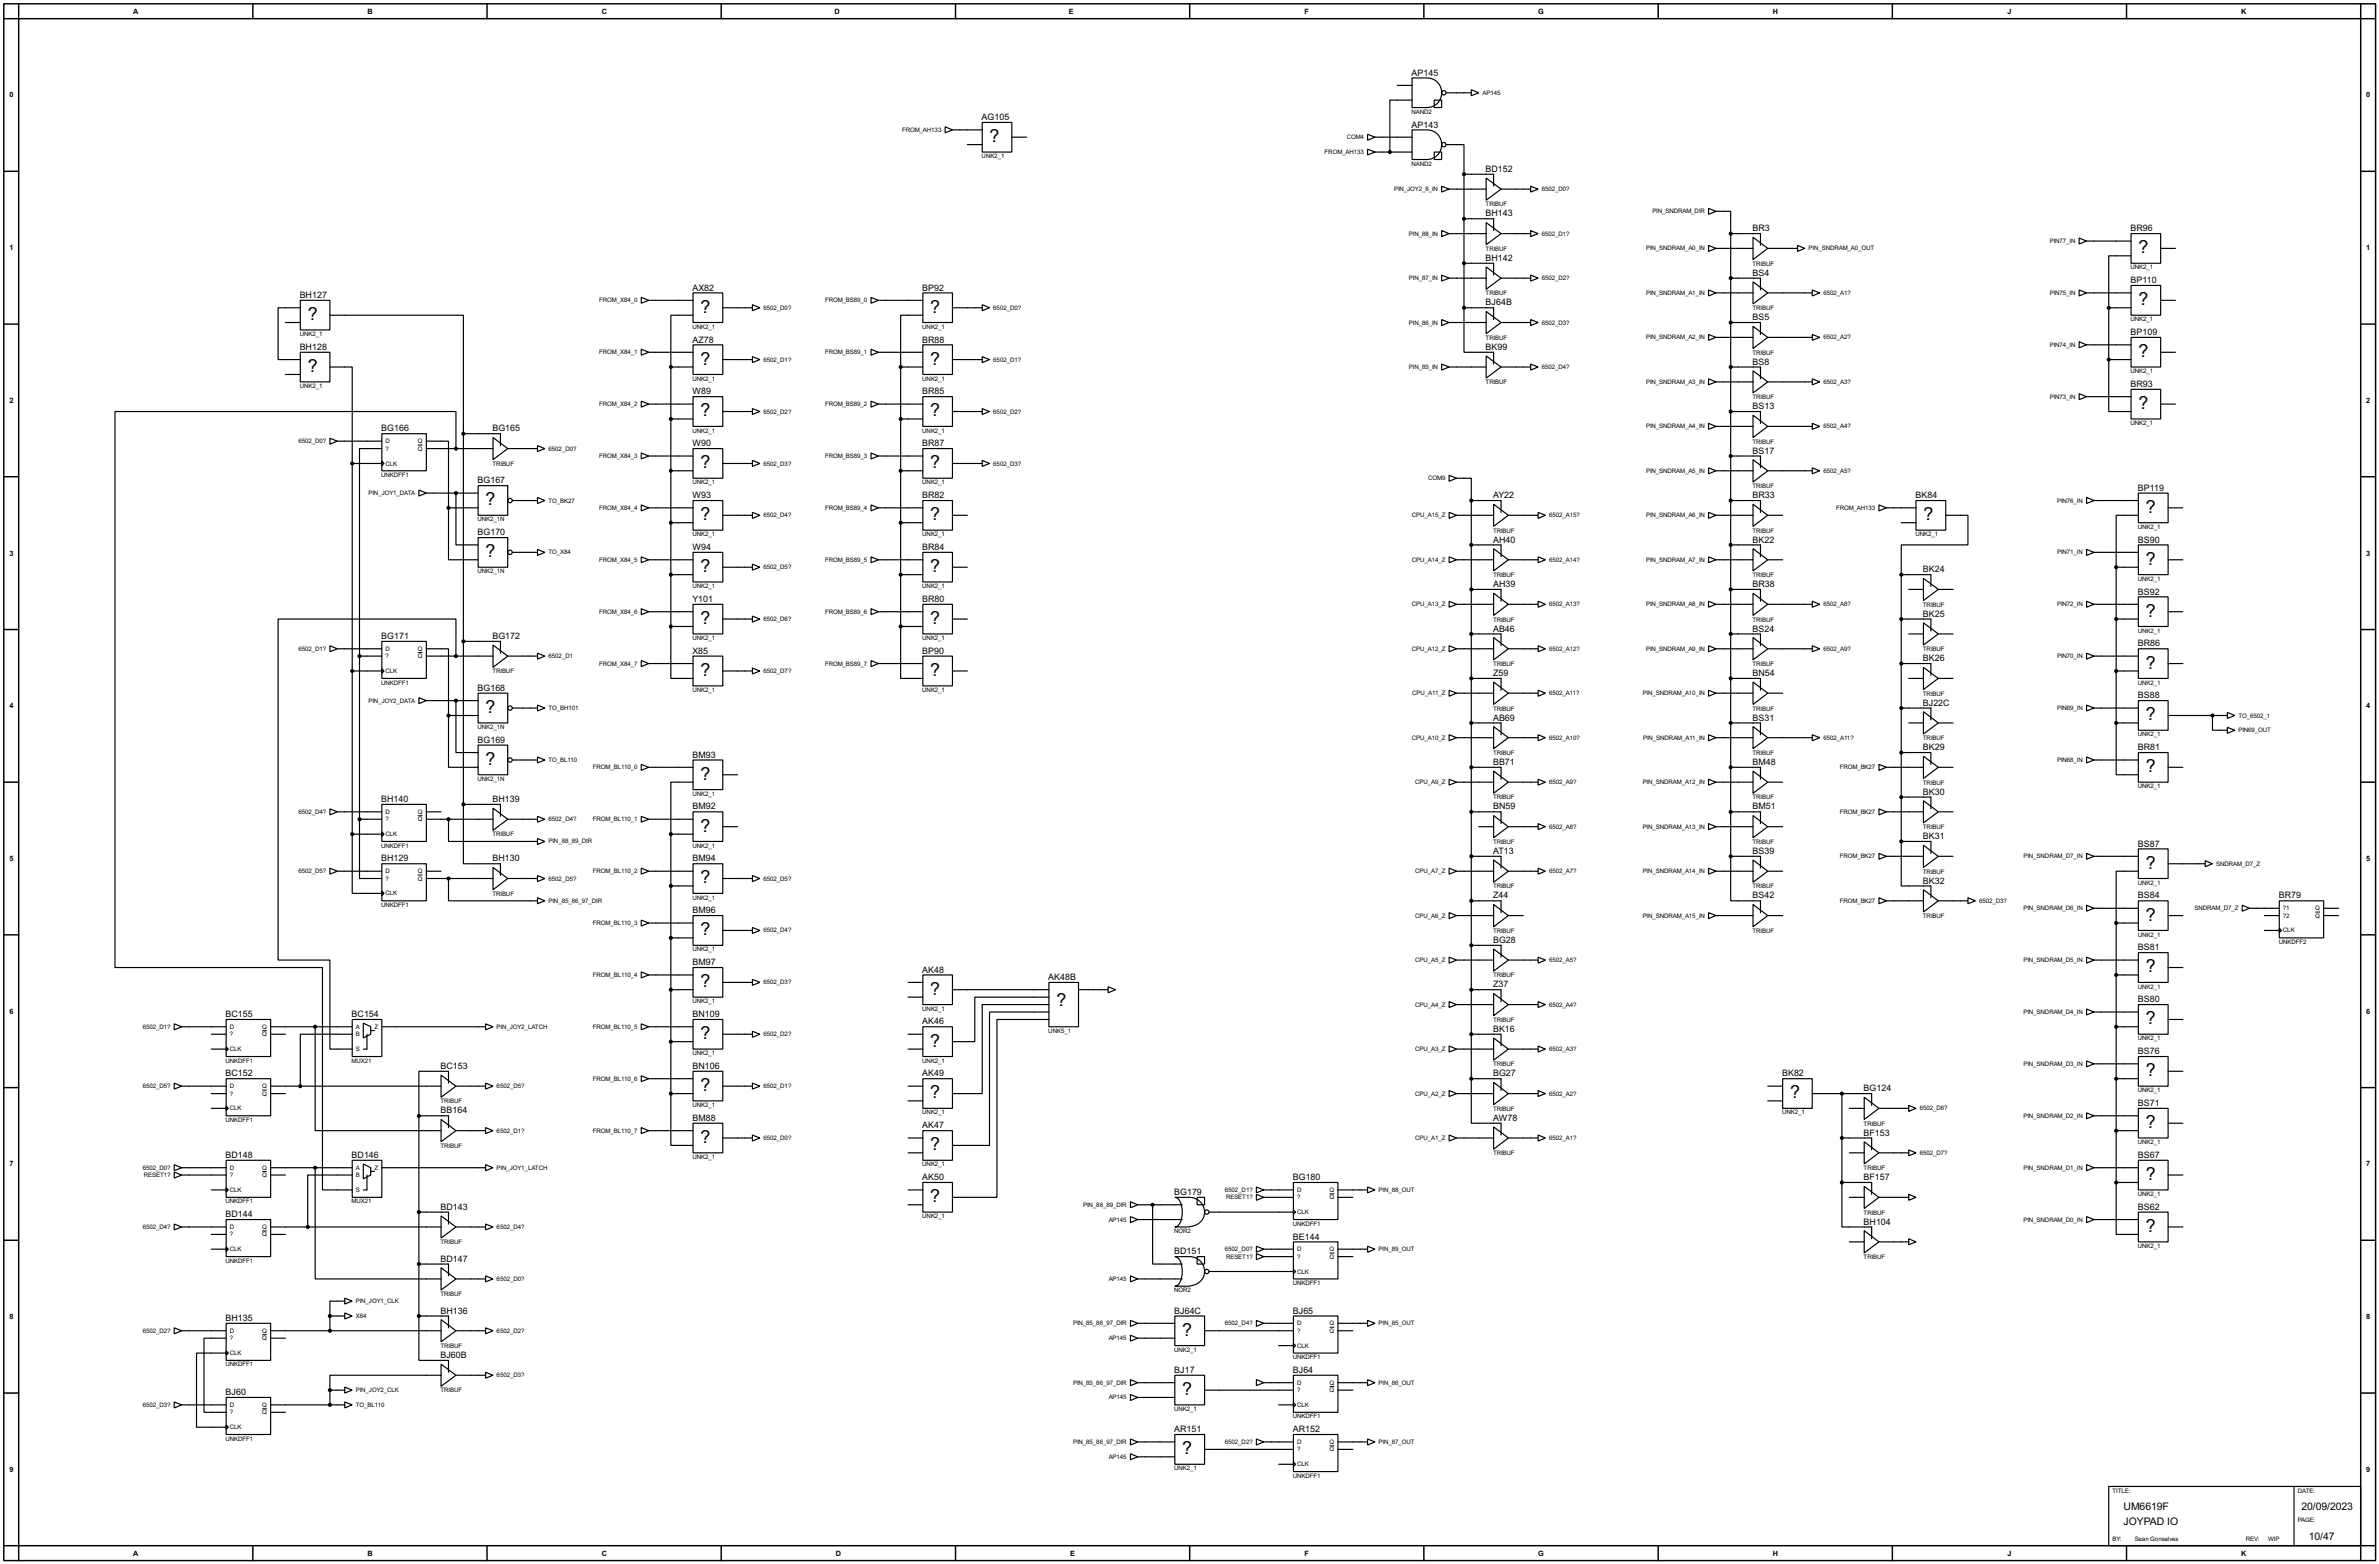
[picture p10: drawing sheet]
<svg xmlns="http://www.w3.org/2000/svg" width="815mm" height="536mm" viewBox="0 0 815 536" stroke-linecap="round" stroke-linejoin="round" font-family="sans-serif">
<defs><g id="words">
<g font-size="6.9">
<text x="339.1" y="48.7">?</text>
<text x="732.8" y="86.8">?</text>
<text x="240.1" y="107.2">?</text>
<text x="318.8" y="107.2">?</text>
<text x="732.8" y="104.6">?</text>
<text x="105.5" y="109.6">?</text>
<text x="240.1" y="124.9">?</text>
<text x="318.8" y="124.9">?</text>
<text x="732.8" y="122.3">?</text>
<text x="105.5" y="127.5">?</text>
<text x="240.1" y="142.7">?</text>
<text x="318.8" y="142.7">?</text>
<text x="732.8" y="140.2">?</text>
<text x="240.1" y="160.4">?</text>
<text x="318.8" y="160.4">?</text>
<text x="166.4" y="173.1">?</text>
<text x="240.1" y="178.3">?</text>
<text x="318.8" y="178.3">?</text>
<text x="659.2" y="178.3">?</text>
<text x="735.4" y="175.7">?</text>
<text x="166.4" y="191">?</text>
<text x="240.1" y="196.1">?</text>
<text x="318.8" y="196.1">?</text>
<text x="735.4" y="193.5">?</text>
<text x="240.1" y="213.8">?</text>
<text x="318.8" y="213.8">?</text>
<text x="735.4" y="211.3">?</text>
<text x="240.1" y="231.6">?</text>
<text x="318.8" y="231.6">?</text>
<text x="735.4" y="229.1">?</text>
<text x="166.4" y="244.3">?</text>
<text x="735.4" y="246.9">?</text>
<text x="166.4" y="262.1">?</text>
<text x="240.1" y="267.2">?</text>
<text x="735.4" y="264.6">?</text>
<text x="240.1" y="285">?</text>
<text x="735.4" y="297.7">?</text>
<text x="240.1" y="302.7">?</text>
<text x="735.4" y="315.4">?</text>
<text x="240.1" y="320.5">?</text>
<text x="735.4" y="333.2">?</text>
<text x="240.1" y="338.3">?</text>
<text x="318.8" y="340.8">?</text>
<text x="362" y="344.6">?</text>
<text x="735.4" y="351">?</text>
<text x="240.1" y="356.1">?</text>
<text x="318.8" y="358.6">?</text>
<text x="735.4" y="368.8">?</text>
<text x="240.1" y="373.9">?</text>
<text x="318.8" y="376.4">?</text>
<text x="613.5" y="376.4">?</text>
<text x="735.4" y="386.6">?</text>
<text x="240.1" y="391.6">?</text>
<text x="318.8" y="394.2">?</text>
<text x="735.4" y="404.3">?</text>
<text x="318.8" y="412">?</text>
<text x="735.4" y="422.1">?</text>
<text x="405.2" y="457.7">?</text>
<text x="405.2" y="478">?</text>
<text x="405.2" y="498.3">?</text>
</g>
<g font-size="4">
<text x="727.8" y="517.5">UM6619F</text>
<text x="788.7" y="517.5">20/09/2023</text>
<text x="727.8" y="522.5">JOYPAD IO</text>
<text x="791.3" y="527.6">10/47</text>
</g>
<g font-size="3.4">
<text x="483.7" y="25.9">AP145</text>
<text x="336.4" y="41.1">AG105</text>
<text x="483.7" y="43.7">AP143</text>
<text x="509.1" y="58.9">BD152</text>
<text x="509.1" y="74.1">BH143</text>
<text x="600.6" y="79.2">BR3</text>
<text x="730.1" y="79.2">BR96</text>
<text x="509.1" y="89.4">BH142</text>
<text x="600.6" y="94.5">BS4</text>
<text x="237.3" y="99.5">AX82</text>
<text x="316.1" y="99.5">BP92</text>
<text x="730.1" y="97">BP110</text>
<text x="102.7" y="102.1">BH127</text>
<text x="509.1" y="104.7">BJ64B</text>
<text x="600.6" y="109.7">BS5</text>
<text x="102.7" y="119.9">BH128</text>
<text x="237.3" y="117.4">AZ78</text>
<text x="316.1" y="117.4">BR88</text>
<text x="509.1" y="119.9">BK99</text>
<text x="730.1" y="114.8">BP109</text>
<text x="600.6" y="124.9">BS8</text>
<text x="237.3" y="135.1">W89</text>
<text x="316.1" y="135.1">BR85</text>
<text x="730.1" y="132.6">BR93</text>
<text x="600.6" y="140.2">BS13</text>
<text x="130.7" y="147.8">BG166</text>
<text x="168.8" y="147.8">BG165</text>
<text x="237.3" y="152.9">W90</text>
<text x="316.1" y="152.9">BR87</text>
<text x="600.6" y="155.5">BS17</text>
<text x="163.7" y="165.6">BG167</text>
<text x="237.3" y="170.7">W93</text>
<text x="316.1" y="170.7">BR82</text>
<text x="511.7" y="170.7">AY22</text>
<text x="600.6" y="170.7">BR33</text>
<text x="656.4" y="170.7">BK84</text>
<text x="732.6" y="168.2">BP119</text>
<text x="163.7" y="183.4">BG170</text>
<text x="511.7" y="185.9">AH40</text>
<text x="600.6" y="185.9">BK22</text>
<text x="732.6" y="185.9">BS90</text>
<text x="237.3" y="188.5">W94</text>
<text x="316.1" y="188.5">BR84</text>
<text x="659" y="196.1">BK24</text>
<text x="511.7" y="201.2">AH39</text>
<text x="600.6" y="201.2">BR38</text>
<text x="732.6" y="203.7">BS92</text>
<text x="237.3" y="206.3">Y101</text>
<text x="316.1" y="206.3">BR80</text>
<text x="659" y="211.3">BK25</text>
<text x="130.7" y="219">BG171</text>
<text x="168.8" y="219">BG172</text>
<text x="511.7" y="216.4">AB46</text>
<text x="600.6" y="216.4">BS24</text>
<text x="732.6" y="221.5">BR86</text>
<text x="237.3" y="224">X85</text>
<text x="316.1" y="224">BP90</text>
<text x="659" y="226.6">BK26</text>
<text x="511.7" y="231.7">Z59</text>
<text x="600.6" y="231.7">BN54</text>
<text x="163.7" y="236.7">BG168</text>
<text x="732.6" y="239.3">BS88</text>
<text x="659" y="241.8">BJ22C</text>
<text x="511.7" y="246.9">AB69</text>
<text x="600.6" y="246.9">BS31</text>
<text x="163.7" y="254.5">BG169</text>
<text x="659" y="257.1">BK29</text>
<text x="732.6" y="257.1">BR81</text>
<text x="237.3" y="259.6">BM93</text>
<text x="511.7" y="262.1">BB71</text>
<text x="600.6" y="262.1">BM48</text>
<text x="130.7" y="274.8">BH140</text>
<text x="168.8" y="274.8">BH139</text>
<text x="659" y="272.3">BK30</text>
<text x="237.3" y="277.4">BM92</text>
<text x="511.7" y="277.4">BN59</text>
<text x="600.6" y="277.4">BM51</text>
<text x="659" y="287.5">BK31</text>
<text x="511.7" y="292.6">AT13</text>
<text x="600.6" y="292.6">BS39</text>
<text x="732.6" y="290.1">BS87</text>
<text x="130.7" y="295.2">BH129</text>
<text x="168.8" y="295.2">BH130</text>
<text x="237.3" y="295.2">BM94</text>
<text x="659" y="302.8">BK32</text>
<text x="511.7" y="307.9">Z44</text>
<text x="600.6" y="307.9">BS42</text>
<text x="732.6" y="307.9">BS84</text>
<text x="780.9" y="307.9">BR79</text>
<text x="237.3" y="312.9">BM96</text>
<text x="511.7" y="323.1">BG28</text>
<text x="732.6" y="325.6">BS81</text>
<text x="237.3" y="330.7">BM97</text>
<text x="316.1" y="333.3">AK48</text>
<text x="359.3" y="335.8">AK48B</text>
<text x="511.7" y="338.3">Z37</text>
<text x="732.6" y="343.4">BS80</text>
<text x="77.3" y="348.5">BC155</text>
<text x="120.5" y="348.5">BC154</text>
<text x="237.3" y="348.5">BN109</text>
<text x="316.1" y="351">AK46</text>
<text x="511.7" y="353.6">BK16</text>
<text x="732.6" y="361.2">BS76</text>
<text x="77.3" y="368.8">BC152</text>
<text x="151" y="366.3">BC153</text>
<text x="237.3" y="366.3">BN106</text>
<text x="316.1" y="368.8">AK49</text>
<text x="511.7" y="368.8">BG27</text>
<text x="610.7" y="368.8">BK82</text>
<text x="638.7" y="373.9">BG124</text>
<text x="151" y="381.5">BB164</text>
<text x="732.6" y="379">BS71</text>
<text x="237.3" y="384.1">BM88</text>
<text x="316.1" y="386.6">AK47</text>
<text x="511.7" y="384.1">AW78</text>
<text x="638.7" y="389.1">BF153</text>
<text x="77.3" y="396.8">BD148</text>
<text x="120.5" y="396.8">BD146</text>
<text x="732.6" y="396.8">BS67</text>
<text x="316.1" y="404.4">AK50</text>
<text x="443.1" y="404.4">BG180</text>
<text x="638.7" y="404.4">BF157</text>
<text x="402.4" y="409.5">BG179</text>
<text x="77.3" y="417.1">BD144</text>
<text x="151" y="414.5">BD143</text>
<text x="638.7" y="419.6">BH104</text>
<text x="732.6" y="414.5">BS62</text>
<text x="443.1" y="424.7">BE144</text>
<text x="402.4" y="429.8">BD151</text>
<text x="151" y="432.3">BD147</text>
<text x="77.3" y="452.6">BH135</text>
<text x="151" y="450.1">BH136</text>
<text x="402.4" y="450.1">BJ64C</text>
<text x="443.1" y="450.1">BJ65</text>
<text x="151" y="465.3">BJ60B</text>
<text x="402.4" y="470.4">BJ17</text>
<text x="443.1" y="470.4">BJ64</text>
<text x="77.3" y="478">BJ60</text>
<text x="402.4" y="490.7">AR151</text>
<text x="443.1" y="490.7">AR152</text>
</g>
<g font-size="2.8">
<text x="45.7" y="4.7">A</text>
<text x="126" y="4.7">B</text>
<text x="206.2" y="4.7">C</text>
<text x="286" y="4.7">D</text>
<text x="366.3" y="4.7">E</text>
<text x="447.1" y="4.7">F</text>
<text x="527.2" y="4.7">G</text>
<text x="607.5" y="4.7">H</text>
<text x="688" y="4.7">J</text>
<text x="768.1" y="4.7">K</text>
<text x="3.2" y="33.4">0</text>
<text x="810.9" y="33.4">0</text>
<text x="3.2" y="85.7">1</text>
<text x="810.9" y="85.7">1</text>
<text x="3.2" y="138.1">2</text>
<text x="810.9" y="138.1">2</text>
<text x="3.2" y="190.4">3</text>
<text x="810.9" y="190.4">3</text>
<text x="3.2" y="242.7">4</text>
<text x="810.9" y="242.7">4</text>
<text x="3.2" y="295">5</text>
<text x="810.9" y="295">5</text>
<text x="3.2" y="347.4">6</text>
<text x="810.9" y="347.4">6</text>
<text x="3.2" y="399.7">7</text>
<text x="810.9" y="399.7">7</text>
<text x="3.2" y="452">8</text>
<text x="810.9" y="452">8</text>
<text x="3.2" y="504.3">9</text>
<text x="810.9" y="504.3">9</text>
<text x="45.7" y="533">A</text>
<text x="126" y="533">B</text>
<text x="206.2" y="533">C</text>
<text x="286.5" y="533">D</text>
<text x="366.8" y="533">E</text>
<text x="447.1" y="533">F</text>
<text x="527.2" y="533">G</text>
<text x="607.5" y="533">H</text>
<text x="688" y="533">J</text>
<text x="768.1" y="533">K</text>
</g>
<g font-size="2.4">
<text x="508.1" y="32.5">AP145</text>
<text x="483.7" y="38.9">NAND2</text>
<text x="309.2" y="45.2">FROM_AH133</text>
<text x="461.5" y="47.7">COM4</text>
<text x="454" y="52.8">FROM_AH133</text>
<text x="336.4" y="54.2">UNK2_1</text>
<text x="483.7" y="56.8">NAND2</text>
<text x="477.8" y="65.5">PIN_JOY2_6_IN</text>
<text x="528.4" y="65.5">6502_D0?</text>
<text x="509.1" y="70.7">TRIBUF</text>
<text x="566.3" y="73.1">PIN_SNDRAM_DIR</text>
<text x="482.9" y="80.8">PIN_88_IN</text>
<text x="528.4" y="80.8">6502_D1?</text>
<text x="702.5" y="83.3">PIN77_IN</text>
<text x="509.1" y="86">TRIBUF</text>
<text x="564.1" y="85.8">PIN_SNDRAM_A0_IN</text>
<text x="619.8" y="85.8">PIN_SNDRAM_A0_OUT</text>
<text x="482.9" y="96">PIN_87_IN</text>
<text x="528.4" y="96">6502_D2?</text>
<text x="600.6" y="91">TRIBUF</text>
<text x="730.1" y="92.3">UNK2_1</text>
<text x="509.1" y="101.2">TRIBUF</text>
<text x="564.1" y="101">PIN_SNDRAM_A1_IN</text>
<text x="624.9" y="101">6502_A1?</text>
<text x="702.5" y="101">PIN75_IN</text>
<text x="205.4" y="103.6">FROM_X84_0</text>
<text x="261.7" y="106.2">6502_D0?</text>
<text x="282.8" y="103.6">FROM_BS89_0</text>
<text x="340.4" y="106.2">6502_D0?</text>
<text x="600.6" y="106.3">TRIBUF</text>
<text x="237.3" y="112.6">UNK2_1</text>
<text x="316.1" y="112.6">UNK2_1</text>
<text x="482.9" y="111.2">PIN_86_IN</text>
<text x="528.4" y="111.2">6502_D3?</text>
<text x="730.1" y="110.1">UNK2_1</text>
<text x="102.7" y="115.1">UNK2_1</text>
<text x="509.1" y="116.4">TRIBUF</text>
<text x="564.1" y="116.3">PIN_SNDRAM_A2_IN</text>
<text x="624.9" y="116.3">6502_A2?</text>
<text x="702.5" y="118.9">PIN74_IN</text>
<text x="205.4" y="121.4">FROM_X84_1</text>
<text x="261.7" y="123.9">6502_D1?</text>
<text x="282.8" y="121.4">FROM_BS89_1</text>
<text x="340.4" y="123.9">6502_D1?</text>
<text x="600.6" y="121.5">TRIBUF</text>
<text x="237.3" y="130.4">UNK2_1</text>
<text x="316.1" y="130.4">UNK2_1</text>
<text x="482.9" y="126.4">PIN_85_IN</text>
<text x="509.1" y="131.7">TRIBUF</text>
<text x="528.4" y="126.4">6502_D4?</text>
<text x="564.1" y="131.6">PIN_SNDRAM_A3_IN</text>
<text x="624.9" y="131.6">6502_A3?</text>
<text x="730.1" y="127.8">UNK2_1</text>
<text x="102.7" y="133">UNK2_1</text>
<text x="600.6" y="136.8">TRIBUF</text>
<text x="702.5" y="136.6">PIN73_IN</text>
<text x="205.4" y="139.1">FROM_X84_2</text>
<text x="261.7" y="141.7">6502_D2?</text>
<text x="282.8" y="139.1">FROM_BS89_2</text>
<text x="340.4" y="141.7">6502_D2?</text>
<text x="237.3" y="148.2">UNK2_1</text>
<text x="316.1" y="148.2">UNK2_1</text>
<text x="564.1" y="146.8">PIN_SNDRAM_A4_IN</text>
<text x="624.9" y="146.8">6502_A4?</text>
<text x="730.1" y="145.7">UNK2_1</text>
<text x="102.3" y="151.8">6502_D0?</text>
<text x="132.1" y="151.8">D</text>
<text x="132.1" y="154.4">?</text>
<text x="143.2" y="154.4">Q</text>
<text x="143.2" y="151.8">Q</text>
<text x="188" y="154.4">6502_D0?</text>
<text x="600.6" y="152">TRIBUF</text>
<text x="132.1" y="159.5">CLK</text>
<text x="168.8" y="159.6">TRIBUF</text>
<text x="205.4" y="157">FROM_X84_3</text>
<text x="261.7" y="159.5">6502_D3?</text>
<text x="282.8" y="157">FROM_BS89_3</text>
<text x="340.4" y="159.5">6502_D3?</text>
<text x="130.7" y="163.4">UNKDFF1</text>
<text x="237.3" y="165.9">UNK2_1</text>
<text x="316.1" y="165.9">UNK2_1</text>
<text x="489.5" y="164.5">COM9</text>
<text x="564.1" y="162">PIN_SNDRAM_A5_IN</text>
<text x="600.6" y="167.2">TRIBUF</text>
<text x="624.9" y="162">6502_A5?</text>
<text x="126.3" y="169.7">PIN_JOY1_DATA</text>
<text x="188" y="172.2">TO_BK27</text>
<text x="705" y="172.2">PIN76_IN</text>
<text x="163.7" y="178.7">UNK2_1N</text>
<text x="205.4" y="174.7">FROM_X84_4</text>
<text x="261.7" y="177.3">6502_D4?</text>
<text x="282.8" y="174.7">FROM_BS89_4</text>
<text x="483.8" y="177.3">CPU_A15_Z</text>
<text x="530.9" y="177.3">6502_A15?</text>
<text x="564.1" y="177.3">PIN_SNDRAM_A6_IN</text>
<text x="629.2" y="174.7">FROM_AH133</text>
<text x="237.3" y="183.8">UNK2_1</text>
<text x="316.1" y="183.8">UNK2_1</text>
<text x="511.7" y="182.5">TRIBUF</text>
<text x="600.6" y="182.5">TRIBUF</text>
<text x="656.4" y="183.8">UNK2_1</text>
<text x="732.6" y="181.2">UNK2_1</text>
<text x="188" y="190">TO_X84</text>
<text x="705" y="190">PIN71_IN</text>
<text x="163.7" y="196.5">UNK2_1N</text>
<text x="205.4" y="192.5">FROM_X84_5</text>
<text x="261.7" y="195.1">6502_D5?</text>
<text x="282.8" y="192.5">FROM_BS89_5</text>
<text x="483.8" y="192.5">CPU_A14_Z</text>
<text x="511.7" y="197.7">TRIBUF</text>
<text x="530.9" y="192.5">6502_A14?</text>
<text x="564.1" y="192.5">PIN_SNDRAM_A7_IN</text>
<text x="600.6" y="197.7">TRIBUF</text>
<text x="237.3" y="201.5">UNK2_1</text>
<text x="316.1" y="201.5">UNK2_1</text>
<text x="732.6" y="199">UNK2_1</text>
<text x="483.8" y="207.8">CPU_A13_Z</text>
<text x="530.9" y="207.8">6502_A13?</text>
<text x="564.1" y="207.8">PIN_SNDRAM_A8_IN</text>
<text x="624.9" y="207.8">6502_A8?</text>
<text x="659" y="207.9">TRIBUF</text>
<text x="705" y="207.8">PIN72_IN</text>
<text x="205.4" y="210.3">FROM_X84_6</text>
<text x="261.7" y="212.8">6502_D6?</text>
<text x="282.8" y="210.3">FROM_BS89_6</text>
<text x="511.7" y="213">TRIBUF</text>
<text x="600.6" y="213">TRIBUF</text>
<text x="237.3" y="219.3">UNK2_1</text>
<text x="316.1" y="219.3">UNK2_1</text>
<text x="732.6" y="216.8">UNK2_1</text>
<text x="102.3" y="223">6502_D1?</text>
<text x="132.1" y="223">D</text>
<text x="132.1" y="225.5">?</text>
<text x="143.2" y="225.5">Q</text>
<text x="143.2" y="223">Q</text>
<text x="188" y="225.5">6502_D1</text>
<text x="483.8" y="223">CPU_A12_Z</text>
<text x="530.9" y="223">6502_A12?</text>
<text x="564.1" y="223">PIN_SNDRAM_A9_IN</text>
<text x="624.9" y="223">6502_A9?</text>
<text x="659" y="223.1">TRIBUF</text>
<text x="705" y="225.5">PIN70_IN</text>
<text x="132.1" y="230.6">CLK</text>
<text x="168.8" y="230.8">TRIBUF</text>
<text x="205.4" y="228.1">FROM_X84_7</text>
<text x="261.7" y="230.6">6502_D7?</text>
<text x="282.8" y="228.1">FROM_BS89_7</text>
<text x="511.7" y="228.2">TRIBUF</text>
<text x="600.6" y="228.2">TRIBUF</text>
<text x="130.7" y="234.6">UNKDFF1</text>
<text x="237.3" y="237.1">UNK2_1</text>
<text x="316.1" y="237.1">UNK2_1</text>
<text x="484" y="238.2">CPU_A11_Z</text>
<text x="530.9" y="238.2">6502_A11?</text>
<text x="563" y="238.2">PIN_SNDRAM_A10_IN</text>
<text x="659" y="238.4">TRIBUF</text>
<text x="732.6" y="234.6">UNK2_1</text>
<text x="126.3" y="240.8">PIN_JOY2_DATA</text>
<text x="188" y="243.3">TO_BH101</text>
<text x="511.7" y="243.5">TRIBUF</text>
<text x="600.6" y="243.5">TRIBUF</text>
<text x="705" y="243.3">PIN69_IN</text>
<text x="767.1" y="245.9">TO_6502_1</text>
<text x="163.7" y="249.8">UNK2_1N</text>
<text x="767.1" y="250.9">PIN69_OUT</text>
<text x="483.8" y="253.5">CPU_A10_Z</text>
<text x="530.9" y="253.5">6502_A10?</text>
<text x="563.1" y="253.5">PIN_SNDRAM_A11_IN</text>
<text x="624.9" y="253.5">6502_A11?</text>
<text x="659" y="253.6">TRIBUF</text>
<text x="732.6" y="252.3">UNK2_1</text>
<text x="188" y="261.1">TO_BL110</text>
<text x="203.2" y="263.6">FROM_BL110_0</text>
<text x="511.7" y="258.7">TRIBUF</text>
<text x="600.6" y="258.7">TRIBUF</text>
<text x="630.5" y="263.6">FROM_BK27</text>
<text x="705" y="261.1">PIN68_IN</text>
<text x="163.7" y="267.6">UNK2_1N</text>
<text x="485" y="268.7">CPU_A9_Z</text>
<text x="530.9" y="268.7">6502_A9?</text>
<text x="563" y="268.7">PIN_SNDRAM_A12_IN</text>
<text x="659" y="268.9">TRIBUF</text>
<text x="237.3" y="272.7">UNK2_1</text>
<text x="511.7" y="273.9">TRIBUF</text>
<text x="600.6" y="273.9">TRIBUF</text>
<text x="732.6" y="270.1">UNK2_1</text>
<text x="102.3" y="278.9">6502_D4?</text>
<text x="132.1" y="278.9">D</text>
<text x="132.1" y="281.4">?</text>
<text x="143.2" y="281.4">Q</text>
<text x="143.2" y="278.9">Q</text>
<text x="188" y="281.4">6502_D4?</text>
<text x="203.2" y="281.4">FROM_BL110_1</text>
<text x="630.5" y="278.9">FROM_BK27</text>
<text x="132.1" y="286.5">CLK</text>
<text x="168.8" y="286.6">TRIBUF</text>
<text x="530.9" y="284">6502_A8?</text>
<text x="563" y="284">PIN_SNDRAM_A13_IN</text>
<text x="659" y="284.1">TRIBUF</text>
<text x="130.7" y="290.4">UNKDFF1</text>
<text x="188" y="289">PIN_88_89_DIR</text>
<text x="237.3" y="290.4">UNK2_1</text>
<text x="511.7" y="289.2">TRIBUF</text>
<text x="600.6" y="289.2">TRIBUF</text>
<text x="102.3" y="299.2">6502_D5?</text>
<text x="132.1" y="299.2">D</text>
<text x="143.2" y="299.2">Q</text>
<text x="203.2" y="299.2">FROM_BL110_2</text>
<text x="485" y="299.2">CPU_A7_Z</text>
<text x="530.9" y="299.2">6502_A7?</text>
<text x="563" y="299.2">PIN_SNDRAM_A14_IN</text>
<text x="630.5" y="294.1">FROM_BK27</text>
<text x="659" y="299.3">TRIBUF</text>
<text x="693.5" y="294.1">PIN_SNDRAM_D7_IN</text>
<text x="759.5" y="296.7">SNDRAM_D7_Z</text>
<text x="132.1" y="301.7">?</text>
<text x="143.2" y="301.7">Q</text>
<text x="188" y="301.7">6502_D5?</text>
<text x="261.7" y="301.7">6502_D5?</text>
<text x="511.7" y="304.4">TRIBUF</text>
<text x="600.6" y="304.4">TRIBUF</text>
<text x="732.6" y="303.1">UNK2_1</text>
<text x="130.7" y="310.8">UNKDFF1</text>
<text x="132.1" y="306.8">CLK</text>
<text x="168.8" y="307">TRIBUF</text>
<text x="188" y="309.4">PIN_85_86_97_DIR</text>
<text x="237.3" y="308.2">UNK2_1</text>
<text x="630.5" y="309.4">FROM_BK27</text>
<text x="678.2" y="309.4">6502_D3?</text>
<text x="693.5" y="311.9">PIN_SNDRAM_D6_IN</text>
<text x="752.1" y="311.9">SNDRAM_D7_Z</text>
<text x="782.4" y="311.9">?1</text>
<text x="793.5" y="311.9">Q</text>
<text x="203.2" y="317">FROM_BL110_3</text>
<text x="485" y="314.4">CPU_A6_Z</text>
<text x="563" y="314.4">PIN_SNDRAM_A15_IN</text>
<text x="659" y="314.6">TRIBUF</text>
<text x="782.4" y="314.4">?2</text>
<text x="793.5" y="314.4">Q</text>
<text x="261.7" y="319.5">6502_D4?</text>
<text x="511.7" y="319.7">TRIBUF</text>
<text x="600.6" y="319.7">TRIBUF</text>
<text x="732.6" y="320.9">UNK2_1</text>
<text x="780.9" y="323.5">UNKDFF2</text>
<text x="782.4" y="319.5">CLK</text>
<text x="237.3" y="326">UNK2_1</text>
<text x="485" y="329.7">CPU_A5_Z</text>
<text x="530.9" y="329.7">6502_A5?</text>
<text x="693.5" y="329.7">PIN_SNDRAM_D5_IN</text>
<text x="203.2" y="334.8">FROM_BL110_4</text>
<text x="511.7" y="334.9">TRIBUF</text>
<text x="261.7" y="337.3">6502_D3?</text>
<text x="732.6" y="338.7">UNK2_1</text>
<text x="237.3" y="343.8">UNK2_1</text>
<text x="316.1" y="346.3">UNK2_1</text>
<text x="485" y="344.9">CPU_A4_Z</text>
<text x="530.9" y="344.9">6502_A4?</text>
<text x="693.5" y="347.5">PIN_SNDRAM_D4_IN</text>
<text x="48.9" y="352.5">6502_D1?</text>
<text x="78.8" y="352.5">D</text>
<text x="89.9" y="352.5">Q</text>
<text x="122" y="352.5">A</text>
<text x="128.3" y="352.5">Z</text>
<text x="170.2" y="352.5">PIN_JOY2_LATCH</text>
<text x="203.2" y="352.5">FROM_BL110_5</text>
<text x="359.3" y="353.9">UNK5_1</text>
<text x="511.7" y="350.1">TRIBUF</text>
<text x="78.8" y="355.1">?</text>
<text x="89.9" y="355.1">Q</text>
<text x="122" y="355.1">B</text>
<text x="261.7" y="355.1">6502_D2?</text>
<text x="732.6" y="356.5">UNK2_1</text>
<text x="77.3" y="364.1">UNKDFF1</text>
<text x="78.8" y="360.2">CLK</text>
<text x="120.5" y="364.1">MUX21</text>
<text x="122" y="360.2">S</text>
<text x="237.3" y="361.6">UNK2_1</text>
<text x="316.1" y="364.1">UNK2_1</text>
<text x="485" y="360.2">CPU_A3_Z</text>
<text x="511.7" y="365.4">TRIBUF</text>
<text x="530.9" y="360.2">6502_A3?</text>
<text x="693.5" y="365.2">PIN_SNDRAM_D3_IN</text>
<text x="203.2" y="370.3">FROM_BL110_6</text>
<text x="48.9" y="372.9">6502_D5?</text>
<text x="78.8" y="372.9">D</text>
<text x="78.8" y="375.4">?</text>
<text x="89.9" y="375.4">Q</text>
<text x="89.9" y="372.9">Q</text>
<text x="170.2" y="372.9">6502_D5?</text>
<text x="261.7" y="372.9">6502_D1?</text>
<text x="485" y="375.4">CPU_A2_Z</text>
<text x="530.9" y="375.4">6502_A2?</text>
<text x="732.6" y="374.3">UNK2_1</text>
<text x="78.8" y="380.5">CLK</text>
<text x="151" y="378.1">TRIBUF</text>
<text x="237.3" y="379.3">UNK2_1</text>
<text x="316.1" y="381.9">UNK2_1</text>
<text x="511.7" y="380.6">TRIBUF</text>
<text x="610.7" y="381.9">UNK2_1</text>
<text x="657.9" y="380.5">6502_D6?</text>
<text x="693.5" y="383">PIN_SNDRAM_D2_IN</text>
<text x="77.3" y="384.4">UNKDFF1</text>
<text x="170.2" y="388.1">6502_D1?</text>
<text x="203.2" y="388.1">FROM_BL110_7</text>
<text x="638.7" y="385.7">TRIBUF</text>
<text x="151" y="393.3">TRIBUF</text>
<text x="261.7" y="390.6">6502_D0?</text>
<text x="485" y="390.6">CPU_A1_Z</text>
<text x="511.7" y="395.8">TRIBUF</text>
<text x="530.9" y="390.6">6502_A1?</text>
<text x="657.9" y="395.7">6502_D7?</text>
<text x="732.6" y="392">UNK2_1</text>
<text x="48.9" y="400.8">6502_D0?</text>
<text x="78.8" y="400.8">D</text>
<text x="89.9" y="400.8">Q</text>
<text x="122" y="400.8">A</text>
<text x="128.3" y="400.8">Z</text>
<text x="170.2" y="400.8">PIN_JOY1_LATCH</text>
<text x="237.3" y="397.1">UNK2_1</text>
<text x="316.1" y="399.7">UNK2_1</text>
<text x="638.7" y="400.9">TRIBUF</text>
<text x="693.5" y="400.8">PIN_SNDRAM_D1_IN</text>
<text x="49.3" y="403.3">RESET1?</text>
<text x="78.8" y="403.3">?</text>
<text x="89.9" y="403.3">Q</text>
<text x="122" y="403.3">B</text>
<text x="77.3" y="412.4">UNKDFF1</text>
<text x="78.8" y="408.4">CLK</text>
<text x="120.5" y="412.4">MUX21</text>
<text x="122" y="408.4">S</text>
<text x="371.2" y="413.5">PIN_88_89_DIR</text>
<text x="419.8" y="408.4">6502_D1?</text>
<text x="420.2" y="411">RESET1?</text>
<text x="444.6" y="408.4">D</text>
<text x="444.6" y="411">?</text>
<text x="455.7" y="411">Q</text>
<text x="455.7" y="408.4">Q</text>
<text x="472.5" y="408.4">PIN_88_OUT</text>
<text x="732.6" y="409.8">UNK2_1</text>
<text x="316.1" y="417.4">UNK2_1</text>
<text x="380" y="418.6">AP145</text>
<text x="443.1" y="420">UNKDFF1</text>
<text x="444.6" y="416">CLK</text>
<text x="638.7" y="416.2">TRIBUF</text>
<text x="693.5" y="418.6">PIN_SNDRAM_D0_IN</text>
<text x="48.9" y="421.1">6502_D4?</text>
<text x="78.8" y="421.1">D</text>
<text x="78.8" y="423.7">?</text>
<text x="89.9" y="423.7">Q</text>
<text x="89.9" y="421.1">Q</text>
<text x="170.2" y="421.1">6502_D4?</text>
<text x="402.4" y="422.5">NOR2</text>
<text x="78.8" y="428.7">CLK</text>
<text x="151" y="426.3">TRIBUF</text>
<text x="419.8" y="428.7">6502_D0?</text>
<text x="420.2" y="431.3">RESET1?</text>
<text x="444.6" y="428.7">D</text>
<text x="444.6" y="431.3">?</text>
<text x="455.7" y="431.3">Q</text>
<text x="455.7" y="428.7">Q</text>
<text x="472.5" y="428.7">PIN_89_OUT</text>
<text x="638.7" y="431.4">TRIBUF</text>
<text x="732.6" y="427.6">UNK2_1</text>
<text x="77.3" y="432.7">UNKDFF1</text>
<text x="444.6" y="436.4">CLK</text>
<text x="170.2" y="438.9">6502_D0?</text>
<text x="380" y="438.9">AP145</text>
<text x="402.4" y="442.8">NOR2</text>
<text x="443.1" y="440.3">UNKDFF1</text>
<text x="122" y="446.5">PIN_JOY1_CLK</text>
<text x="151" y="444.1">TRIBUF</text>
<text x="122" y="451.6">X84</text>
<text x="367.8" y="454.1">PIN_85_86_97_DIR</text>
<text x="419.8" y="454.1">6502_D4?</text>
<text x="444.6" y="454.1">D</text>
<text x="455.7" y="454.1">Q</text>
<text x="472.5" y="454.1">PIN_85_OUT</text>
<text x="48.9" y="456.7">6502_D2?</text>
<text x="78.8" y="456.7">D</text>
<text x="78.8" y="459.2">?</text>
<text x="89.9" y="459.2">Q</text>
<text x="89.9" y="456.7">Q</text>
<text x="151" y="461.9">TRIBUF</text>
<text x="170.2" y="456.7">6502_D2?</text>
<text x="380" y="459.2">AP145</text>
<text x="444.6" y="461.8">CLK</text>
<text x="444.6" y="456.7">?</text>
<text x="455.7" y="456.7">Q</text>
<text x="78.8" y="464.3">CLK</text>
<text x="402.4" y="463.2">UNK2_1</text>
<text x="443.1" y="465.7">UNKDFF1</text>
<text x="77.3" y="468.2">UNKDFF1</text>
<text x="170.2" y="471.9">6502_D3?</text>
<text x="122" y="477">PIN_JOY2_CLK</text>
<text x="151" y="477.1">TRIBUF</text>
<text x="367.8" y="474.5">PIN_85_86_97_DIR</text>
<text x="380" y="479.5">AP145</text>
<text x="444.6" y="474.5">D</text>
<text x="444.6" y="477">?</text>
<text x="455.7" y="477">Q</text>
<text x="455.7" y="474.5">Q</text>
<text x="472.5" y="474.5">PIN_86_OUT</text>
<text x="48.9" y="482.1">6502_D3?</text>
<text x="78.8" y="482.1">D</text>
<text x="78.8" y="484.6">?</text>
<text x="89.9" y="484.6">Q</text>
<text x="89.9" y="482.1">Q</text>
<text x="122" y="482.1">TO_BL110</text>
<text x="402.4" y="483.5">UNK2_1</text>
<text x="444.6" y="482.1">CLK</text>
<text x="78.8" y="489.7">CLK</text>
<text x="443.1" y="486">UNKDFF1</text>
<text x="77.3" y="493.6">UNKDFF1</text>
<text x="367.8" y="494.8">PIN_85_86_97_DIR</text>
<text x="419.8" y="494.8">6502_D2?</text>
<text x="444.6" y="494.8">D</text>
<text x="444.6" y="497.3">?</text>
<text x="455.7" y="497.3">Q</text>
<text x="455.7" y="494.8">Q</text>
<text x="472.5" y="494.8">PIN_87_OUT</text>
<text x="380" y="499.9">AP145</text>
<text x="402.4" y="503.8">UNK2_1</text>
<text x="444.6" y="502.4">CLK</text>
<text x="443.1" y="506.3">UNKDFF1</text>
<text x="724" y="511.5">TITLE:</text>
<text x="787.5" y="511.5">DATE:</text>
<text x="787.5" y="521.6">PAGE:</text>
<text x="724" y="528">BY:</text>
<text x="731.6" y="528">Sean Gonsalves</text>
<text x="769.7" y="528">REV:</text>
<text x="777.3" y="528">WIP</text>
</g>
</g></defs>
<g fill="none" stroke="#000" stroke-width=".5">
<path d="M1.3 1.3h812.8v533.4h-812.8zM6.4 6.4h802.6v523.2h-802.6zM6.4 1.3v5.1h-5.1M86.7 1.3v5.1M166.9 1.3v5.1M247.2 1.3v5.1M327.5 1.3v5.1M407.7 1.3v5.1M488 1.3v5.1M568.3 1.3v5.1M648.5 1.3v5.1M728.8 1.3v5.1"/>
<path d="M809 1.3v5.1h5.1M1.3 58.7h5.1M809 58.7h5.1M1.3 111.1h5.1M809 111.1h5.1M1.3 163.4h5.1M809 163.4h5.1M1.3 215.7h5.1M809 215.7h5.1M1.3 268h5.1M809 268h5.1M1.3 320.3h5.1"/>
<path d="M809 320.3h5.1M1.3 372.7h5.1M809 372.7h5.1M1.3 425h5.1M809 425h5.1M1.3 477.3h5.1M809 477.3h5.1M1.3 529.6h5.1v5.1M86.7 529.6v5.1M166.9 529.6v5.1M247.2 529.6v5.1M327.5 529.6v5.1"/>
<path d="M407.7 529.6v5.1M488 529.6v5.1M568.3 529.6v5.1M648.5 529.6v5.1M728.8 529.6v5.1M814.1 529.6h-5.1v5.1"/>
</g>
<g fill="none" stroke="#000" stroke-width=".4">
<path d="M478.8 29.3h5.1M483.9 26.7h3.9a5.1 5.1 0 0 1 6.2 4.4 5.1 5.1 0 0 1-5 5.8h-5.1zM483.9 34.3h-7.6v17.8M491.5 34.3h2.6v2.6h-2.6zM495.6 31.8h8.6M504.2 30.8l2.6 1-2.6 1zM323.9 43.5l2.5 1-2.5 1zM326.4 44.5h10.2M331.5 49.6h5.1M336.6 42h10.2v10.1h-10.2zM346.8 47h5M468.7 46l2.5 1-2.5 1.1z"/>
<path d="M468.7 51.1l2.5 1-2.5 1zM471.2 47h12.7M471.2 52.1h12.7M483.9 44.5h3.9a5.1 5.1 0 0 1 6.2 4.4 5.1 5.1 0 0 1-5 5.8h-5.1zM491.5 52.1h2.6v2.6h-2.6zM495.6 49.6h6.1v10.1M501.7 59.7v45.8M501.7 59.7h10.2v4.1M494.1 63.8l2.5 1-2.5 1zM494.1 79l2.5 1.1-2.5 1zM496.6 64.8h12.7M501.7 75h10.2v4"/>
<path d="M509.3 76.3l5.1 3.8-5.1 3.8zM509.3 61l5.1 3.8-5.1 3.8zM514.4 64.8h10.2M524.6 79l2.5 1.1-2.5 1zM524.6 63.8l2.5 1-2.5 1zM585.5 71.4l2.6 1-2.6 1.1zM588.1 72.4h5v7.7M494.1 94.3l2.5 1-2.5 1zM496.6 95.3h12.7M496.6 80.1h12.7M501.7 90.2h10.2v4.1M509.3 91.5l5.1 3.8-5.1 3.8z"/>
<path d="M514.4 95.3h10.2M514.4 80.1h10.2M524.6 94.3l2.5 1-2.5 1zM585.5 99.4l2.6 1-2.6 1zM585.5 84.1l2.6 1-2.6 1.1zM588.1 85.1h12.7M593.1 95.3h10.2v4.1M593.1 80.1h10.2v4M593.1 80.1v213.3M600.8 96.6l5 3.8-5 3.8zM600.8 81.3l5 3.8-5 3.9zM605.8 85.1h10.2"/>
<path d="M616 84.1l2.5 1-2.5 1.1zM621.1 99.4l2.5 1-2.5 1zM712.5 99.4l2.6 1-2.6 1zM712.5 81.6l2.6 1-2.6 1zM715.1 82.6h15.2M730.3 97.8h10.2v10.2h-10.2zM730.3 80.1h10.2v10.1h-10.2zM730.3 87.7h-7.6v17.8M740.5 85.1h5M97.8 110.5h5.1M102.9 102.9h10.2v10.2h-10.2zM102.9 105.5h-7.6v17.7h7.6"/>
<path d="M113.1 108h45.7v40.6M219.8 101.9l2.5 1-2.5 1zM219.8 119.7l2.5 1-2.5 1zM222.3 102.9h15.2M237.5 100.4h10.2v10.1h-10.2zM237.5 118.2h10.2v10.1h-10.2zM237.5 108h-7.6v17.8M247.7 105.5h10.2M257.9 104.4l2.5 1.1-2.5 1zM298.5 101.9l2.5 1-2.5 1zM298.5 119.7l2.5 1-2.5 1zM301 102.9h15.3"/>
<path d="M316.3 100.4h10.1v10.1h-10.1zM316.3 118.2h10.1v10.1h-10.1zM316.3 108h-7.6v17.8M326.4 105.5h10.2M336.6 104.4l2.5 1.1-2.5 1zM494.1 109.5l2.5 1-2.5 1.1zM496.6 110.5h12.7M501.7 105.5v15.2h10.2v4.1M501.7 105.5h10.2v4M509.3 106.7l5.1 3.8-5.1 3.9zM514.4 110.5h10.2M524.6 109.5l2.5 1-2.5 1.1z"/>
<path d="M585.5 114.6l2.6 1-2.6 1zM588.1 100.4h12.7M588.1 115.6h12.7M593.1 110.5h10.2v4.1M600.8 111.8l5 3.8-5 3.8zM605.8 100.4h15.3M605.8 115.6h15.3M621.1 114.6l2.5 1-2.5 1zM712.5 117.1l2.6 1.1-2.6 1zM715.1 100.4h15.2M715.1 118.2h15.2M722.7 105.5h7.6"/>
<path d="M722.7 105.5v17.7M730.3 115.6h10.2v10.2h-10.2zM740.5 102.9h5M97.8 128.3h5.1M102.9 120.7h10.2v10.2h-10.2zM113.1 125.8h7.6v33M219.8 137.5l2.5 1-2.5 1zM222.3 120.7h15.2M222.3 138.5h15.2M229.9 125.8v88.9M229.9 125.8h7.6M237.5 135.9h10.2v10.2h-10.2z"/>
<path d="M247.7 123.2h10.2M257.9 122.2l2.5 1-2.5 1.1zM298.5 137.5l2.5 1-2.5 1zM301 120.7h15.3M301 138.5h15.3M308.7 125.8h7.6M308.7 125.8v88.9M316.3 135.9h10.1v10.2h-10.1zM326.4 123.2h10.2M336.6 122.2l2.5 1-2.5 1.1zM494.1 124.8l2.5 1-2.5 1zM496.6 125.8h12.7"/>
<path d="M509.3 122l5.1 3.8-5.1 3.8zM514.4 125.8h10.2M524.6 124.8l2.5 1-2.5 1zM585.5 129.8l2.6 1.1-2.6 1zM588.1 130.9h12.7M593.1 125.8h10.2v4M600.8 127.1l5 3.8-5 3.8zM605.8 130.9h15.3M621.1 129.8l2.5 1.1-2.5 1zM712.5 134.9l2.6 1-2.6 1.1zM715.1 135.9h15.2M722.7 123.2v17.8h7.6"/>
<path d="M722.7 123.2h7.6M730.3 133.4h10.2v10.2h-10.2zM740.5 120.7h5M740.5 138.5h5M113.1 150.2l2.5 1-2.5 1zM115.6 151.2h15.3M120.7 158.8h10.2M120.7 158.8v127M130.9 148.6h15.2v12.7h-15.2zM130.9 158l.7 .8-.7 .8zM130.9 153.7h-7.7v71.1M146.1 151.2h7.6v22.8"/>
<path d="M146.1 153.7h22.9M156.3 153.7v-12.7h-116.9v190.5h71.1v76.2h10.2M158.8 148.6v127M158.8 148.6h12.7v4.1M169 149.9l5 3.8-5 3.8zM174 153.7h10.2M184.2 152.7l2.5 1-2.5 1zM219.8 155.2l2.5 1.1-2.5 1zM222.3 156.3h15.2M229.9 143.6h7.6M237.5 153.7h10.2v10.2h-10.2zM247.7 141h10.2"/>
<path d="M247.7 158.8h10.2M257.9 140l2.5 1-2.5 1zM257.9 157.8l2.5 1-2.5 1zM298.5 155.2l2.5 1.1-2.5 1zM301 156.3h15.3M308.7 143.6h7.6M316.3 153.7h10.1v10.2h-10.1zM326.4 141h10.2M326.4 158.8h10.2M336.6 140l2.5 1-2.5 1zM336.6 157.8l2.5 1-2.5 1zM585.5 145.1l2.6 1-2.6 1z"/>
<path d="M588.1 146.1h12.7M593.1 156.3h10.2v4M593.1 141h10.2v4.1M600.8 142.3l5 3.8-5 3.8zM600.8 157.5l5 3.8-5 3.9zM605.8 146.1h15.3M621.1 145.1l2.5 1-2.5 1zM143.6 167.9l2.5 1.1-2.5 1zM146.1 169h17.8M153.7 174v17.8h10.2M153.7 174h10.2M156.3 169v17.7h7.6"/>
<path d="M163.9 166.4h10.1v10.2h-10.1zM175.6 171.5h8.6M184.2 170.5l2.5 1-2.5 1zM219.8 173l2.5 1-2.5 1.1zM222.3 174h15.2M229.9 161.3h7.6M229.9 179.1h7.6M237.5 171.5h10.2v10.2h-10.2zM247.7 176.6h10.2M257.9 175.6l2.5 1-2.5 1zM298.5 173l2.5 1-2.5 1.1zM301 174h15.3"/>
<path d="M308.7 161.3h7.6M308.7 179.1h7.6M316.3 171.5h10.1v10.2h-10.1zM326.4 176.6h5.1M496.6 175.6l2.6 1-2.6 1zM496.6 162.9l2.6 1-2.6 1zM499.2 163.9h5v7.6M499.2 176.6h12.7M504.2 171.5h10.2v4.1M504.2 171.5v198.1M511.9 172.8l5 3.8-5 3.8zM516.9 176.6h10.2"/>
<path d="M527.1 175.6l2.5 1-2.5 1zM585.5 160.3l2.6 1-2.6 1.1zM585.5 175.6l2.6 1-2.6 1zM588.1 161.3h12.7M588.1 176.6h12.7M593.1 171.5h10.2v4.1M600.8 172.8l5 3.8-5 3.8zM605.8 161.3h15.3M605.8 176.6h5.1M621.1 160.3l2.5 1-2.5 1.1zM643.9 173l2.6 1-2.6 1.1zM646.5 174h10.1"/>
<path d="M651.6 179.1h5M656.6 171.5h10.2v10.2h-10.2zM666.8 176.6h7.6v10.1h-22.8v10.2M715.1 170.5l2.5 1-2.5 1zM717.6 171.5h15.2M732.8 169h10.2v10.1h-10.2zM732.8 176.6h-7.6v17.8M743 174h5.1M163.9 184.2h10.1v10.2h-10.1zM175.6 189.3h8.6M184.2 188.3l2.5 1-2.5 1zM219.8 190.8l2.5 1-2.5 1z"/>
<path d="M222.3 191.8h15.2M229.9 196.9h7.6M237.5 189.3h10.2v10.1h-10.2zM247.7 194.4h10.2M257.9 193.3l2.5 1.1-2.5 1zM298.5 190.8l2.5 1-2.5 1zM301 191.8h15.3M308.7 196.9h7.6M316.3 189.3h10.1v10.1h-10.1zM326.4 194.4h5.1M496.6 190.8l2.6 1-2.6 1zM499.2 191.8h12.7"/>
<path d="M504.2 186.7h10.2v4.1M511.9 188l5 3.8-5 3.8zM516.9 191.8h10.2M527.1 190.8l2.5 1-2.5 1zM585.5 190.8l2.6 1-2.6 1zM588.1 191.8h12.7M593.1 186.7h10.2v4.1M600.8 188l5 3.8-5 3.8zM605.8 191.8h5.1M651.6 196.9h10.1v4.1M651.6 196.9v91.4M659.2 198.2l5.1 3.8-5.1 3.8z"/>
<path d="M715.1 188.3l2.5 1-2.5 1zM717.6 189.3h15.2M725.2 194.4h7.6M725.2 194.4v53.3M732.8 186.7h10.2v10.2h-10.2zM743 191.8h5.1M130.9 219.8h15.2v12.7h-15.2zM158.8 219.8h12.7v4M219.8 208.6l2.5 1-2.5 1zM222.3 209.6h15.2M229.9 214.7v17.8h7.6M229.9 214.7h7.6"/>
<path d="M237.5 207.1h10.2v10.1h-10.2zM247.7 212.1h10.2M257.9 211.1l2.5 1-2.5 1.1zM298.5 208.6l2.5 1-2.5 1zM301 209.6h15.3M308.7 214.7v17.8h7.6M308.7 214.7h7.6M316.3 207.1h10.1v10.1h-10.1zM326.4 212.1h5.1M496.6 206l2.6 1.1-2.6 1zM499.2 207.1h12.7M504.2 202h10.2v4"/>
<path d="M504.2 217.2h10.2v4.1M511.9 218.5l5 3.8-5 3.8zM511.9 203.3l5 3.8-5 3.8zM516.9 207.1h10.2M527.1 206l2.5 1.1-2.5 1zM585.5 206l2.6 1.1-2.6 1zM588.1 207.1h12.7M593.1 202h10.2v4M593.1 217.2h10.2v4.1M600.8 203.3l5 3.8-5 3.8zM600.8 218.5l5 3.8-5 3.8zM605.8 207.1h15.3"/>
<path d="M621.1 206l2.5 1.1-2.5 1zM651.6 212.1h10.1v4.1M654.1 202h5.1M654.1 217.2h5.1M659.2 213.4l5.1 3.8-5.1 3.8zM664.3 202h5M664.3 217.2h5M715.1 206l2.5 1.1-2.5 1zM717.6 207.1h15.2M725.2 212.1h7.6M732.8 204.5h10.2v10.2h-10.2zM743 209.6h5.1"/>
<path d="M113.1 221.3l2.5 1-2.5 1zM115.6 222.3h15.3M120.7 229.9h10.2M123.2 224.8h7.7M123.2 224.8v55.9M130.9 229.2l.7 .7-.7 .8zM143.6 239.1l2.5 1-2.5 1zM146.1 222.3h7.6v22.9M146.1 224.8h22.9M156.3 224.8v-12.7h-61v116.9h17.8v30.5h7.6M163.9 237.5h10.1v10.2h-10.1zM169 221l5 3.8-5 3.9z"/>
<path d="M174 224.8h10.2M184.2 223.8l2.5 1-2.5 1.1zM219.8 226.4l2.5 1-2.5 1zM222.3 227.4h15.2M237.5 224.8h10.2v10.2h-10.2zM247.7 229.9h10.2M257.9 228.9l2.5 1-2.5 1zM298.5 226.4l2.5 1-2.5 1zM301 227.4h15.3M316.3 224.8h10.1v10.2h-10.1zM326.4 229.9h5.1M496.6 221.3l2.6 1-2.6 1z"/>
<path d="M496.6 236.5l2.6 1-2.6 1.1zM499.2 222.3h12.7M499.2 237.5h12.7M504.2 232.5h10.2v4M511.9 233.7l5 3.8-5 3.9zM516.9 222.3h10.2M516.9 237.5h10.2M527.1 221.3l2.5 1-2.5 1zM527.1 236.5l2.5 1-2.5 1.1zM585.5 221.3l2.6 1-2.6 1zM585.5 236.5l2.6 1-2.6 1.1zM588.1 222.3h12.7"/>
<path d="M588.1 237.5h12.7M593.1 232.5h10.2v4M600.8 233.7l5 3.8-5 3.9zM605.8 222.3h15.3M605.8 237.5h5.1M621.1 221.3l2.5 1-2.5 1zM651.6 227.4h10.1v4M654.1 232.5h5.1M659.2 228.7l5.1 3.8-5.1 3.8zM664.3 232.5h5M715.1 223.8l2.5 1-2.5 1.1zM717.6 224.8h15.2"/>
<path d="M725.2 229.9h7.6M732.8 222.3h10.2v10.2h-10.2zM743 227.4h5.1M146.1 240.1h17.8M153.7 245.2v17.7h10.2M153.7 245.2h10.2M156.3 240.1v17.8h7.6M163.9 255.3h10.1v10.2h-10.1zM175.6 242.6h8.6M184.2 241.6l2.5 1-2.5 1zM184.2 259.4l2.5 1-2.5 1zM496.6 251.8l2.6 1-2.6 1z"/>
<path d="M499.2 252.8h12.7M504.2 247.7h10.2v4.1M511.9 249l5 3.8-5 3.8zM516.9 252.8h10.2M527.1 251.8l2.5 1-2.5 1zM585.5 251.8l2.6 1-2.6 1zM588.1 252.8h12.7M593.1 247.7h10.2v4.1M600.8 249l5 3.8-5 3.8zM605.8 252.8h15.3M621.1 251.8l2.5 1-2.5 1zM651.6 242.6h10.1v4.1"/>
<path d="M651.6 257.9h10.1v4M654.1 247.7h5.1M659.2 243.9l5.1 3.8-5.1 3.8zM659.2 259.1l5.1 3.8-5.1 3.9zM664.3 247.7h5M715.1 241.6l2.5 1-2.5 1zM715.1 259.4l2.5 1-2.5 1zM717.6 242.6h15.2M725.2 247.7v17.8h7.6M725.2 247.7h7.6M732.8 240.1h10.2v10.1h-10.2zM732.8 257.9h10.2v10.1h-10.2z"/>
<path d="M743 245.2h20.3M758.2 245.2v5h5.1M763.3 244.1l2.6 1.1-2.6 1zM763.3 249.2l2.6 1-2.6 1.1zM113.1 277.2l2.5 1-2.5 1zM115.6 278.2h15.3M130.9 275.6h15.2v12.7h-15.2zM146.1 278.2h5.1M158.8 275.6v20.4h12.7v4M158.8 275.6h12.7v4.1M169 276.9l5 3.8-5 3.8zM175.6 260.4h8.6"/>
<path d="M184.2 279.7l2.5 1-2.5 1zM219.8 261.9l2.5 1-2.5 1.1zM219.8 279.7l2.5 1-2.5 1zM222.3 262.9h15.2M237.5 260.4h10.2v10.2h-10.2zM237.5 278.2h10.2v10.1h-10.2zM237.5 268h-7.6v17.8M247.7 265.5h5.1M496.6 267l2.6 1-2.6 1zM499.2 268h12.7M504.2 262.9h10.2v4.1M504.2 278.2h10.2v4"/>
<path d="M511.9 279.5l5 3.8-5 3.8zM511.9 264.2l5 3.8-5 3.8zM516.9 268h10.2M527.1 267l2.5 1-2.5 1zM585.5 267l2.6 1-2.6 1zM588.1 268h12.7M593.1 262.9h10.2v4.1M593.1 278.2h10.2v4M600.8 264.2l5 3.8-5 3.8zM600.8 279.5l5 3.8-5 3.8zM605.8 268h5.1M643.9 277.2l2.6 1-2.6 1z"/>
<path d="M643.9 261.9l2.6 1-2.6 1.1zM646.5 262.9h12.7M646.5 278.2h12.7M651.6 273.1h10.1v4.1M659.2 274.4l5.1 3.8-5.1 3.8zM664.3 262.9h5M664.3 278.2h5M717.6 260.4h15.2M743 262.9h5.1M113.1 297.5l2.5 1-2.5 1zM115.6 298.5h15.3M120.7 285.8v20.3h10.2"/>
<path d="M120.7 285.8h10.2M123.2 280.7v20.3h7.7M123.2 280.7h7.7M130.9 285l.7 .8-.7 .8zM130.9 296h15.2v12.7h-15.2zM146.1 280.7h22.9M146.1 298.5h5.1M153.7 280.7v7.6h30.5M169 297.2l5 3.8-5 3.9zM174 280.7h10.2M184.2 287.3l2.5 1-2.5 1.1zM219.8 297.5l2.5 1-2.5 1z"/>
<path d="M222.3 280.7h15.2M222.3 298.5h15.2M229.9 285.8v88.9M229.9 285.8h7.6M237.5 296h10.2v10.1h-10.2zM247.7 283.3h5.1M496.6 297.5l2.6 1-2.6 1zM499.2 298.5h12.7M504.2 293.4h10.2v4.1M506.8 283.3h5.1M511.9 294.7l5 3.8-5 3.8zM516.9 298.5h10.2"/>
<path d="M516.9 283.3h10.2M527.1 297.5l2.5 1-2.5 1zM527.1 282.2l2.5 1.1-2.5 1zM585.5 282.2l2.6 1.1-2.6 1zM585.5 297.5l2.6 1-2.6 1zM588.1 298.5h12.7M588.1 283.3h12.7M593.1 293.4v15.3h10.2v4M593.1 293.4h10.2v4.1M600.8 294.7l5 3.8-5 3.8zM605.8 298.5h5.1M605.8 283.3h5.1"/>
<path d="M643.9 292.4l2.6 1-2.6 1zM646.5 293.4h12.7M651.6 288.3v15.3h10.1v4M651.6 288.3h10.1v4.1M659.2 289.6l5.1 3.8-5.1 3.8zM664.3 293.4h5M715.1 292.4l2.5 1-2.5 1zM717.6 293.4h15.2M732.8 290.9h10.2v10.1h-10.2zM732.8 298.5h-7.6v17.8M743 296h12.7M755.7 294.9l2.5 1.1-2.5 1z"/>
<path d="M130.9 305.4l.7 .7-.7 .8zM146.1 301h22.9M153.7 301v7.7h30.5M174 301h10.2M184.2 300l2.5 1-2.5 1.1zM184.2 307.6l2.5 1.1-2.5 1zM219.8 315.3l2.5 1-2.5 1zM222.3 316.3h15.2M229.9 303.6h7.6M237.5 313.7h10.2v10.2h-10.2zM247.7 301h10.2M247.7 318.8h10.2"/>
<path d="M257.9 300l2.5 1-2.5 1.1zM257.9 317.8l2.5 1-2.5 1zM496.6 312.7l2.6 1-2.6 1.1zM499.2 313.7h12.7M504.2 308.7h10.2v4M511.9 309.9l5 3.8-5 3.9zM516.9 313.7h5.1M585.5 312.7l2.6 1-2.6 1.1zM588.1 313.7h12.7M600.8 309.9l5 3.8-5 3.9zM605.8 313.7h5.1M643.9 307.6l2.6 1.1-2.6 1z"/>
<path d="M646.5 308.7h12.7M659.2 304.9l5.1 3.8-5.1 3.8zM664.3 308.7h10.1M674.4 307.6l2.6 1.1-2.6 1zM715.1 310.2l2.5 1-2.5 1zM717.6 311.2h15.2M725.2 316.3h7.6M725.2 316.3v88.9M732.8 308.7h10.2v10.1h-10.2zM743 313.7h5.1M768.4 310.2l2.5 1-2.5 1zM770.9 311.2h10.2"/>
<path d="M776 318.8h5.1M776 313.7h5.1M781.1 308.7h15.2v12.7h-15.2zM781.1 318.1l.8 .7-.8 .8zM796.3 311.2h5.1M796.3 313.7h5.1M219.8 333l2.5 1.1-2.5 1zM222.3 334.1h15.2M229.9 321.4h7.6M229.9 339.1h7.6M237.5 331.5h10.2v10.2h-10.2zM247.7 336.6h10.2"/>
<path d="M257.9 335.6l2.5 1-2.5 1zM311.2 336.6h5.1M316.3 334.1h10.1v10.1h-10.1zM326.4 339.1h33.1M359.5 336.6h10.1v15.2h-10.1zM369.6 339.1h10.2M379.8 338.1l2.5 1-2.5 1.1zM496.6 328l2.6 1-2.6 1zM499.2 329h12.7M504.2 339.1h10.2v4.1M504.2 323.9h10.2v4.1M511.9 325.2l5 3.8-5 3.8z"/>
<path d="M516.9 329h10.2M527.1 328l2.5 1-2.5 1zM715.1 328l2.5 1-2.5 1zM717.6 329h15.2M725.2 334.1h7.6M732.8 326.4h10.2v10.2h-10.2zM743 331.5h5.1M59.7 350.8l2.6 1-2.6 1.1zM62.3 351.8h15.2M72.4 354.4h5.1M72.4 359.5h5.1M77.5 349.3h15.3v12.7h-15.3z"/>
<path d="M77.5 358.7l.8 .8-.8 .7zM92.8 351.8h27.9M92.8 354.4h5M108 351.8v35.6h43.2M120.7 349.3h10.2v12.7h-10.2zM120.7 354.4h-17.8v17.8M124.5 350.6l2.6 1.2v2.6l-2.6 1.3zM125.8 354.4v5.1h-1.3M127.1 353.1h1.2M130.9 351.8h35.5M166.4 350.8l2.6 1-2.6 1.1zM219.8 350.8l2.5 1-2.5 1.1z"/>
<path d="M222.3 351.8h15.2M229.9 356.9h7.6M237.5 349.3h10.2v10.2h-10.2zM247.7 354.4h10.2M257.9 353.4l2.5 1-2.5 1zM311.2 354.4h5.1M311.2 359.5h5.1M311.2 341.7h5.1M316.3 351.8h10.1v10.2h-10.1zM359.5 341.7h-25.4v15.2h-7.7M359.5 344.2h-22.9v30.5h-10.2M359.5 349.3h-17.8v61h-15.3"/>
<path d="M359.5 346.8h-20.4v45.7h-12.7M496.6 343.2l2.6 1-2.6 1zM496.6 358.4l2.6 1.1-2.6 1zM499.2 344.2h12.7M499.2 359.5h12.7M504.2 354.4h10.2v4M511.9 340.4l5 3.8-5 3.8zM511.9 355.7l5 3.8-5 3.8zM516.9 344.2h10.2M516.9 359.5h10.2M527.1 343.2l2.5 1-2.5 1zM527.1 358.4l2.5 1.1-2.5 1z"/>
<path d="M715.1 345.7l2.5 1.1-2.5 1zM717.6 346.8h15.2M725.2 351.8h7.6M732.8 344.2h10.2v10.2h-10.2zM743 349.3h5.1M59.7 371.1l2.6 1.1-2.6 1zM62.3 372.2h15.2M72.4 374.7h5.1M72.4 379.8h5.1M77.5 369.6h15.3v12.7h-15.3zM77.5 379l.8 .8-.8 .7zM92.8 374.7h5"/>
<path d="M92.8 372.2h58.4M151.2 368.4l5.1 3.8-5.1 3.8zM153.7 371.1v-4h-10.1v15.2M156.3 372.2h10.1M166.4 371.1l2.6 1.1-2.6 1zM219.8 368.6l2.5 1-2.5 1zM222.3 369.6h15.2M229.9 374.7v17.8h7.6M229.9 374.7h7.6M237.5 367.1h10.2v10.1h-10.2zM247.7 372.2h10.2M257.9 371.1l2.5 1.1-2.5 1z"/>
<path d="M311.2 372.2h5.1M311.2 377.2h5.1M316.3 369.6h10.1v10.2h-10.1zM496.6 373.7l2.6 1-2.6 1zM499.2 374.7h12.7M504.2 369.6v15.3h10.2v4M504.2 369.6h10.2v4.1M511.9 370.9l5 3.8-5 3.8zM516.9 374.7h10.2M527.1 373.7l2.5 1-2.5 1zM605.8 372.2h5.1M605.8 377.2h5.1"/>
<path d="M610.9 369.6h10.2v10.2h-10.2zM621.1 374.7h20.3v4.1M631.2 374.7v30.5M633.8 379.8h5.1M638.9 376l5 3.8-5 3.8zM643.9 379.8h10.2M654.1 378.8l2.5 1-2.5 1zM715.1 363.5l2.5 1-2.5 1.1zM717.6 364.5h15.2M725.2 369.6h7.6M732.8 362h10.2v10.2h-10.2zM732.8 379.8h10.2v10.1h-10.2z"/>
<path d="M743 367.1h5.1M59.7 399.1l2.6 1-2.6 1zM77.5 397.6h15.3v12.7h-15.3zM120.7 397.6h10.2v12.7h-10.2zM124.5 398.8l2.6 1.3v2.5l-2.6 1.3zM143.6 382.3h10.1v4.1M143.6 382.3v68.6M151.2 383.6l5.1 3.8-5.1 3.8zM156.3 387.4h10.1M166.4 399.1l2.6 1-2.6 1zM166.4 386.4l2.6 1-2.6 1zM219.8 386.4l2.5 1-2.5 1z"/>
<path d="M222.3 387.4h15.2M237.5 384.9h10.2v10.1h-10.2zM247.7 389.9h10.2M257.9 388.9l2.5 1-2.5 1.1zM311.2 389.9h5.1M311.2 395h5.1M316.3 387.4h10.1v10.2h-10.1zM496.6 388.9l2.6 1-2.6 1.1zM499.2 389.9h12.7M511.9 386.1l5 3.8-5 3.9zM516.9 389.9h10.2M527.1 388.9l2.5 1-2.5 1.1z"/>
<path d="M631.2 389.9h10.2v4.1M633.8 395h5.1M638.9 391.2l5 3.8-5 3.8zM643.9 395h10.2M654.1 394l2.5 1-2.5 1zM715.1 381.3l2.5 1-2.5 1zM715.1 399.1l2.5 1-2.5 1zM717.6 382.3h15.2M725.2 387.4h7.6M732.8 397.6h10.2v10.1h-10.2zM743 384.9h5.1M59.7 419.4l2.6 1-2.6 1z"/>
<path d="M59.7 401.6l2.6 1-2.6 1.1zM62.3 400.1h15.2M62.3 402.6h15.2M72.4 407.7h5.1M77.5 407l.8 .7-.8 .8zM77.5 417.9h15.3v12.7h-15.3zM92.8 400.1h27.9M92.8 402.6h5M108 400.1v38.1h43.2M120.7 402.6h-15.2v17.8M125.8 402.6v5.1h-1.3M127.1 401.4h1.2"/>
<path d="M130.9 400.1h35.5M143.6 415.3h10.1v4.1M151.2 416.6l5.1 3.8-5.1 3.8zM166.4 419.4l2.6 1-2.6 1zM311.2 407.7h5.1M311.2 412.8h5.1M316.3 405.2h10.1v10.1h-10.1zM387.4 411.8l2.5 1-2.5 1zM387.4 416.9l2.5 1-2.5 1zM389.9 417.9h15.3M389.9 412.8h15.3M395 412.8v20.3h10.2"/>
<path d="M402.6 410.3h1.5a10.3 10.3 0 0 1 6.8 1.1 5 5 0 0 1 1.6 5.7 5 5 0 0 1-4.9 3.2l-5 .1a3.2 3.2 0 0 0 2.4-3.1 7.6 7.6 0 0 0-1.4-6.7zM410.3 410.3h2.5v2.5h-2.5zM414.3 415.3h29M430.6 406.7l2.5 1-2.5 1zM430.6 409.2l2.5 1.1-2.5 1zM433.1 410.3h10.2M433.1 407.7h10.2M443.3 405.2h15.2v12.7h-15.2zM443.3 414.6l.7 .7-.7 .8zM458.5 410.3h5.1M458.5 407.7h10.2M468.7 406.7l2.5 1-2.5 1z"/>
<path d="M631.2 405.2v15.2h10.2v4.1M631.2 405.2h10.2v4M633.8 410.3h5.1M638.9 406.5l5 3.8-5 3.8zM643.9 410.3h10.2M654.1 409.2l2.5 1.1-2.5 1zM715.1 416.9l2.5 1-2.5 1zM717.6 400.1h15.2M717.6 417.9h15.2M725.2 405.2v17.8h7.6M725.2 405.2h7.6M732.8 415.3h10.2v10.2h-10.2z"/>
<path d="M743 402.6h5.1M62.3 420.4h15.2M72.4 428h5.1M72.4 423h5.1M77.5 427.3l.8 .7-.8 .8zM92.8 420.4h58.4M92.8 423h5M143.6 433.1h10.1v4.1M151.2 434.4l5.1 3.8-5.1 3.8zM156.3 420.4h10.1M156.3 438.2h10.1M166.4 437.2l2.6 1-2.6 1z"/>
<path d="M387.4 437.2l2.5 1-2.5 1zM389.9 438.2h15.3M402.6 430.6h1.5a10.1 10.1 0 0 1 6.8 1.1 5 5 0 0 1 1.6 5.7 5 5 0 0 1-4.9 3.2l-5 .1a3.2 3.2 0 0 0 2.4-3.1 7.7 7.7 0 0 0-1.4-6.7zM410.3 430.6h2.5v2.5h-2.5zM414.3 435.7h29M430.6 427l2.5 1-2.5 1.1zM430.6 429.6l2.5 1-2.5 1zM433.1 428h10.2M433.1 430.6h10.2M443.3 425.5h15.2v12.7h-15.2zM443.3 434.9l.7 .8-.7 .7zM458.5 428h10.2"/>
<path d="M458.5 430.6h5.1M468.7 427l2.5 1-2.5 1.1zM633.8 425.5h5.1M638.9 421.7l5 3.8-5 3.8zM643.9 425.5h10.2M654.1 424.5l2.5 1-2.5 1zM743 420.4h5.1M59.7 455l2.6 1-2.6 1zM62.3 456h15.2M77.5 453.4h15.3v12.7h-15.3zM77.5 458.5h-7.6v25.4h7.6M92.8 456h58.4"/>
<path d="M92.8 458.5h5M113.1 450.9h5.1M113.1 450.9v5.1M118.2 444.8l2.5 1-2.5 1zM118.2 449.9l2.5 1-2.5 1zM118.2 445.8h-5.1v5.1M143.6 450.9v15.2h10.1v4.1M143.6 450.9h10.1v4.1M151.2 452.2l5.1 3.8-5.1 3.8zM156.3 456h10.1M166.4 455l2.6 1-2.6 1zM387.4 452.4l2.5 1-2.5 1.1z"/>
<path d="M387.4 457.5l2.5 1-2.5 1zM389.9 453.4h12.7M389.9 458.5h12.7M402.6 450.9h10.2v10.2h-10.2zM412.8 456h30.5M430.6 452.4l2.5 1-2.5 1.1zM433.1 453.4h10.2M443.3 450.9h15.2v12.7h-15.2zM458.5 456h5.1M458.5 453.4h10.2M468.7 452.4l2.5 1-2.5 1.1zM77.5 462.8l.8 .8-.8 .8z"/>
<path d="M77.5 478.8h15.3v12.7h-15.3zM77.5 463.6h-10.1v25.4h10.1M113.1 476.3h5.1M113.1 476.3v5.1M118.2 475.3l2.5 1-2.5 1zM151.2 467.4l5.1 3.8-5.1 3.8zM151.2 471.2h-38.1v5.1M156.3 471.2h10.1M166.4 470.2l2.6 1-2.6 1zM387.4 472.7l2.5 1.1-2.5 1zM387.4 477.8l2.5 1-2.5 1.1zM389.9 473.8h12.7"/>
<path d="M389.9 478.8h12.7M402.6 471.2h10.2v10.2h-10.2zM412.8 476.3h30.5M430.6 472.7l2.5 1.1-2.5 1zM433.1 473.8h10.2M438.2 461.1h5.1M443.3 460.3l.7 .8-.7 .7zM443.3 471.2h15.2v12.7h-15.2zM458.5 476.3h5.1M458.5 473.8h10.2M468.7 472.7l2.5 1.1-2.5 1zM59.7 480.4l2.6 1-2.6 1z"/>
<path d="M62.3 481.4h15.2M77.5 488.2l.8 .8-.8 .8zM92.8 481.4h25.4M92.8 483.9h5M118.2 480.4l2.5 1-2.5 1zM387.4 493.1l2.5 1-2.5 1zM387.4 498.1l2.5 1.1-2.5 1zM389.9 494.1h12.7M389.9 499.2h12.7M402.6 491.5h10.2v10.2h-10.2zM412.8 496.6h30.5M430.6 493.1l2.5 1-2.5 1z"/>
<path d="M433.1 494.1h10.2M438.2 481.4h5.1M443.3 480.6l.7 .8-.7 .7zM443.3 491.5h15.2v12.7h-15.2zM458.5 494.1h10.2M458.5 496.6h5.1M468.7 493.1l2.5 1-2.5 1zM438.2 501.7h5.1M443.3 500.9l.7 .8-.7 .8zM722.7 509.3h86.3v20.3h-86.3zM786.2 509.3v20.3"/>
<circle cx="494.8" cy="31.8" r=".75"/>
<circle cx="494.8" cy="49.6" r=".75"/>
<circle cx="174.8" cy="171.5" r=".75"/>
<circle cx="174.8" cy="189.3" r=".75"/>
<circle cx="174.8" cy="242.6" r=".75"/>
<circle cx="174.8" cy="260.4" r=".75"/>
<circle cx="413.5" cy="415.3" r=".75"/>
<circle cx="413.5" cy="435.7" r=".75"/>
</g>
<g fill="#000" stroke="#000" stroke-width=".4">
<circle cx="476.3" cy="52.1" r=".5"/>
<circle cx="501.7" cy="59.7" r=".5"/>
<circle cx="501.7" cy="75" r=".5"/>
<circle cx="501.7" cy="90.2" r=".5"/>
<circle cx="593.1" cy="95.3" r=".5"/>
<circle cx="593.1" cy="80.1" r=".5"/>
<circle cx="501.7" cy="105.5" r=".5"/>
<circle cx="593.1" cy="110.5" r=".5"/>
<circle cx="722.6" cy="105.5" r=".5"/>
<circle cx="229.9" cy="125.8" r=".5"/>
<circle cx="308.6" cy="125.8" r=".5"/>
<circle cx="593.1" cy="125.8" r=".5"/>
<circle cx="722.6" cy="123.2" r=".5"/>
<circle cx="120.7" cy="158.8" r=".5"/>
<circle cx="156.2" cy="153.7" r=".5"/>
<circle cx="158.8" cy="148.6" r=".5"/>
<circle cx="229.9" cy="143.6" r=".5"/>
<circle cx="308.6" cy="143.6" r=".5"/>
<circle cx="593.1" cy="141" r=".5"/>
<circle cx="593.1" cy="156.3" r=".5"/>
<circle cx="153.7" cy="174" r=".5"/>
<circle cx="156.2" cy="169" r=".5"/>
<circle cx="229.9" cy="161.3" r=".5"/>
<circle cx="229.9" cy="179.1" r=".5"/>
<circle cx="308.6" cy="179.1" r=".5"/>
<circle cx="308.6" cy="161.3" r=".5"/>
<circle cx="504.2" cy="171.5" r=".5"/>
<circle cx="593.1" cy="171.5" r=".5"/>
<circle cx="229.9" cy="196.9" r=".5"/>
<circle cx="308.6" cy="196.9" r=".5"/>
<circle cx="504.2" cy="186.7" r=".5"/>
<circle cx="593.1" cy="186.7" r=".5"/>
<circle cx="651.5" cy="196.9" r=".5"/>
<circle cx="725.2" cy="194.4" r=".5"/>
<circle cx="158.8" cy="219.8" r=".5"/>
<circle cx="229.9" cy="214.7" r=".5"/>
<circle cx="308.6" cy="214.7" r=".5"/>
<circle cx="504.2" cy="202" r=".5"/>
<circle cx="504.2" cy="217.2" r=".5"/>
<circle cx="593.1" cy="217.2" r=".5"/>
<circle cx="593.1" cy="202" r=".5"/>
<circle cx="651.5" cy="212.1" r=".5"/>
<circle cx="725.2" cy="212.1" r=".5"/>
<circle cx="120.7" cy="229.9" r=".5"/>
<circle cx="123.2" cy="224.8" r=".5"/>
<circle cx="156.2" cy="224.8" r=".5"/>
<circle cx="504.2" cy="232.5" r=".5"/>
<circle cx="593.1" cy="232.5" r=".5"/>
<circle cx="651.5" cy="227.4" r=".5"/>
<circle cx="725.2" cy="229.9" r=".5"/>
<circle cx="153.7" cy="245.2" r=".5"/>
<circle cx="156.2" cy="240.1" r=".5"/>
<circle cx="504.2" cy="247.7" r=".5"/>
<circle cx="593.1" cy="247.7" r=".5"/>
<circle cx="651.5" cy="257.9" r=".5"/>
<circle cx="651.5" cy="242.6" r=".5"/>
<circle cx="725.2" cy="247.7" r=".5"/>
<circle cx="758.2" cy="245.2" r=".5"/>
<circle cx="158.8" cy="275.6" r=".5"/>
<circle cx="504.2" cy="262.9" r=".5"/>
<circle cx="504.2" cy="278.2" r=".5"/>
<circle cx="593.1" cy="278.2" r=".5"/>
<circle cx="593.1" cy="262.9" r=".5"/>
<circle cx="651.5" cy="273.1" r=".5"/>
<circle cx="120.7" cy="285.8" r=".5"/>
<circle cx="123.2" cy="280.7" r=".5"/>
<circle cx="153.7" cy="280.7" r=".5"/>
<circle cx="229.9" cy="285.8" r=".5"/>
<circle cx="504.2" cy="293.4" r=".5"/>
<circle cx="593.1" cy="293.4" r=".5"/>
<circle cx="651.5" cy="288.3" r=".5"/>
<circle cx="153.7" cy="301" r=".5"/>
<circle cx="229.9" cy="303.6" r=".5"/>
<circle cx="504.2" cy="308.7" r=".5"/>
<circle cx="725.2" cy="316.3" r=".5"/>
<circle cx="229.9" cy="339.1" r=".5"/>
<circle cx="229.9" cy="321.4" r=".5"/>
<circle cx="504.2" cy="323.9" r=".5"/>
<circle cx="504.2" cy="339.1" r=".5"/>
<circle cx="725.2" cy="334.1" r=".5"/>
<circle cx="108" cy="351.8" r=".5"/>
<circle cx="229.9" cy="356.9" r=".5"/>
<circle cx="504.2" cy="354.4" r=".5"/>
<circle cx="725.2" cy="351.8" r=".5"/>
<circle cx="102.9" cy="372.2" r=".5"/>
<circle cx="229.9" cy="374.7" r=".5"/>
<circle cx="504.2" cy="369.6" r=".5"/>
<circle cx="631.2" cy="374.7" r=".5"/>
<circle cx="725.2" cy="369.6" r=".5"/>
<circle cx="143.5" cy="382.3" r=".5"/>
<circle cx="631.2" cy="389.9" r=".5"/>
<circle cx="725.2" cy="387.4" r=".5"/>
<circle cx="108" cy="400.1" r=".5"/>
<circle cx="143.5" cy="415.3" r=".5"/>
<circle cx="395" cy="412.8" r=".5"/>
<circle cx="631.2" cy="405.2" r=".5"/>
<circle cx="725.2" cy="405.2" r=".5"/>
<circle cx="105.4" cy="420.4" r=".5"/>
<circle cx="143.5" cy="433.1" r=".5"/>
<circle cx="113" cy="456" r=".5"/>
<circle cx="113" cy="450.9" r=".5"/>
<circle cx="143.5" cy="450.9" r=".5"/>
<circle cx="113" cy="476.3" r=".5"/>
<circle cx="113" cy="481.4" r=".5"/>
</g>
<g fill="none" stroke="#000" stroke-width=".34">
<path d="M143.2 152.5h1.6M143.2 223.6h1.6M143.2 279.5h1.6M143.2 299.8h1.6M793.5 312.5h1.6M89.9 353.2h1.6M89.9 373.5h1.6M89.9 401.4h1.6M455.7 409.1h1.6M89.9 421.8h1.6M455.7 429.4h1.6M89.9 457.3h1.6"/>
<path d="M455.7 454.8h1.6M455.7 475.1h1.6M89.9 482.7h1.6M455.7 495.4h1.6"/>
</g>
<use href="#words"/>
</svg>
